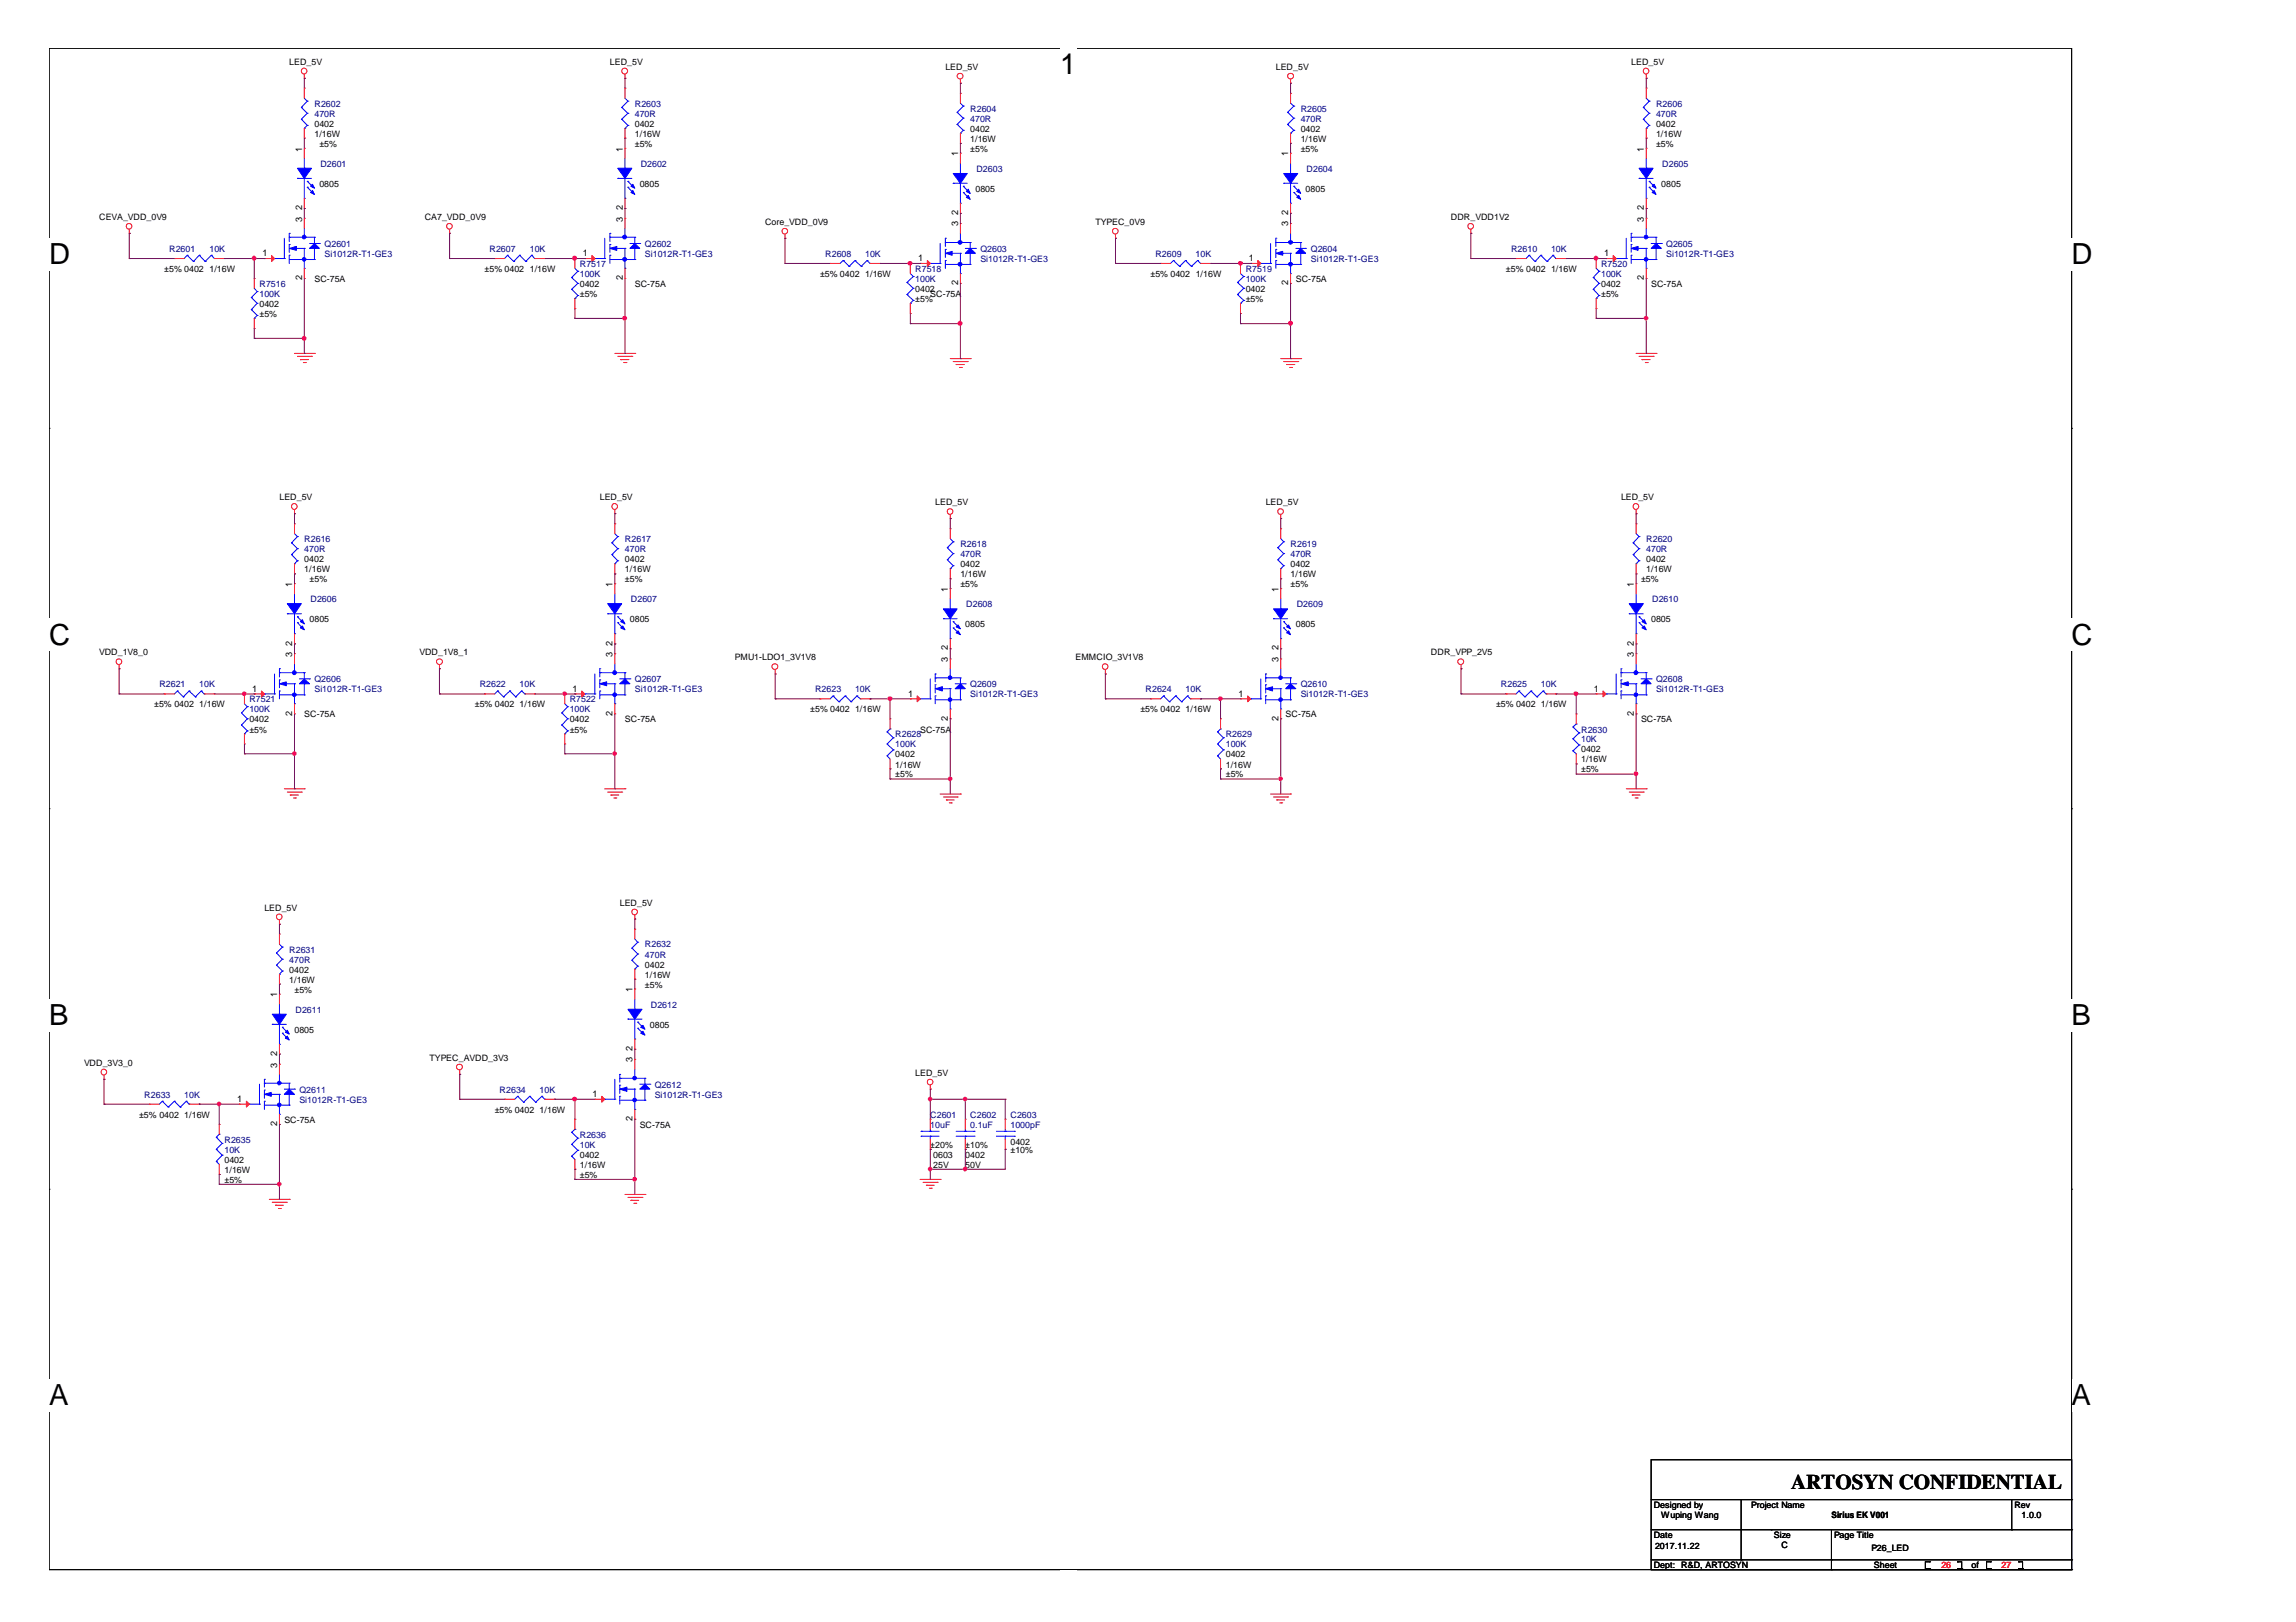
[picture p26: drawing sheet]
<svg xmlns="http://www.w3.org/2000/svg" width="297mm" height="210mm" viewBox="0 0 297 210" stroke-linecap="round" stroke-linejoin="round" font-family="sans-serif">
<defs><g id="words">
<g font-size="3.8">
<text x="137.2" y="9.6">1</text>
<text x="6.3" y="34.2">D</text>
<text x="268" y="34.2">D</text>
<text x="6.3" y="83.4">C</text>
<text x="268" y="83.4">C</text>
<text x="6.3" y="132.6">B</text>
<text x="268" y="132.6">B</text>
<text x="6.3" y="181.9">A</text>
<text x="268" y="181.9">A</text>
</g>
<text font-size="2.7" x="231.7" y="192.7">ARTOSYN CONFIDENTIAL</text>
<g font-size="1.2">
<text x="39.1" y="19.6" transform="rotate(-90 39.1 19.6)">1</text>
<text x="80.6" y="19.6" transform="rotate(-90 80.6 19.6)">1</text>
<text x="124" y="20.2" transform="rotate(-90 124 20.2)">1</text>
<text x="166.7" y="20.2" transform="rotate(-90 166.7 20.2)">1</text>
<text x="212.7" y="19.6" transform="rotate(-90 212.7 19.6)">1</text>
<text x="39.1" y="28.7" transform="rotate(-90 39.1 28.7)">3</text>
<text x="39.1" y="27.2" transform="rotate(-90 39.1 27.2)">2</text>
<text x="80.6" y="28.7" transform="rotate(-90 80.6 28.7)">3</text>
<text x="80.6" y="27.2" transform="rotate(-90 80.6 27.2)">2</text>
<text x="124" y="29.3" transform="rotate(-90 124 29.3)">3</text>
<text x="124" y="27.8" transform="rotate(-90 124 27.8)">2</text>
<text x="166.7" y="29.3" transform="rotate(-90 166.7 29.3)">3</text>
<text x="166.7" y="27.8" transform="rotate(-90 166.7 27.8)">2</text>
<text x="212.7" y="28.7" transform="rotate(-90 212.7 28.7)">3</text>
<text x="212.7" y="27.2" transform="rotate(-90 212.7 27.2)">2</text>
<text x="34" y="33.2">1</text>
<text x="75.4" y="33.2">1</text>
<text x="118.8" y="33.8">1</text>
<text x="161.5" y="33.8">1</text>
<text x="207.5" y="33.2">1</text>
<text x="39.1" y="36.3" transform="rotate(-90 39.1 36.3)">2</text>
<text x="80.6" y="36.3" transform="rotate(-90 80.6 36.3)">2</text>
<text x="124" y="36.9" transform="rotate(-90 124 36.9)">2</text>
<text x="166.7" y="36.9" transform="rotate(-90 166.7 36.9)">2</text>
<text x="212.7" y="36.3" transform="rotate(-90 212.7 36.3)">2</text>
<text x="37.8" y="76" transform="rotate(-90 37.8 76)">1</text>
<text x="79.2" y="76" transform="rotate(-90 79.2 76)">1</text>
<text x="122.6" y="76.6" transform="rotate(-90 122.6 76.6)">1</text>
<text x="165.4" y="76.6" transform="rotate(-90 165.4 76.6)">1</text>
<text x="211.4" y="76" transform="rotate(-90 211.4 76)">1</text>
<text x="37.8" y="83.5" transform="rotate(-90 37.8 83.5)">2</text>
<text x="79.2" y="83.5" transform="rotate(-90 79.2 83.5)">2</text>
<text x="211.4" y="83.5" transform="rotate(-90 211.4 83.5)">2</text>
<text x="32.6" y="89.5">1</text>
<text x="37.8" y="85" transform="rotate(-90 37.8 85)">3</text>
<text x="74.1" y="89.5">1</text>
<text x="79.2" y="85" transform="rotate(-90 79.2 85)">3</text>
<text x="122.6" y="85.7" transform="rotate(-90 122.6 85.7)">3</text>
<text x="122.6" y="84.2" transform="rotate(-90 122.6 84.2)">2</text>
<text x="165.4" y="85.7" transform="rotate(-90 165.4 85.7)">3</text>
<text x="165.4" y="84.2" transform="rotate(-90 165.4 84.2)">2</text>
<text x="206.2" y="89.5">1</text>
<text x="211.4" y="85" transform="rotate(-90 211.4 85)">3</text>
<text x="37.8" y="92.6" transform="rotate(-90 37.8 92.6)">2</text>
<text x="79.2" y="92.6" transform="rotate(-90 79.2 92.6)">2</text>
<text x="117.5" y="90.1">1</text>
<text x="122.6" y="93.3" transform="rotate(-90 122.6 93.3)">2</text>
<text x="160.2" y="90.1">1</text>
<text x="165.4" y="93.3" transform="rotate(-90 165.4 93.3)">2</text>
<text x="211.4" y="92.6" transform="rotate(-90 211.4 92.6)">2</text>
<text x="35.9" y="129" transform="rotate(-90 35.9 129)">1</text>
<text x="81.8" y="128.4" transform="rotate(-90 81.8 128.4)">1</text>
<text x="35.9" y="136.7" transform="rotate(-90 35.9 136.7)">2</text>
<text x="81.8" y="137.5" transform="rotate(-90 81.8 137.5)">3</text>
<text x="81.8" y="136" transform="rotate(-90 81.8 136)">2</text>
<text x="30.7" y="142.6">1</text>
<text x="35.9" y="138.1" transform="rotate(-90 35.9 138.1)">3</text>
<text x="76.7" y="142">1</text>
<text x="35.9" y="145.7" transform="rotate(-90 35.9 145.7)">2</text>
<text x="81.8" y="145.1" transform="rotate(-90 81.8 145.1)">2</text>
</g>
<g font-size="1.1">
<text x="37.4" y="8.4">LED_5V</text>
<text x="78.9" y="8.4">LED_5V</text>
<text x="122.3" y="9">LED_5V</text>
<text x="165.1" y="9">LED_5V</text>
<text x="211" y="8.4">LED_5V</text>
<text x="40.7" y="16.4">0402</text>
<text x="40.7" y="17.7">1/16W</text>
<text x="82.1" y="16.4">0402</text>
<text x="82.1" y="17.7">1/16W</text>
<text x="125.5" y="17.1">0402</text>
<text x="168.3" y="17.1">0402</text>
<text x="214.2" y="16.4">0402</text>
<text x="214.2" y="17.7">1/16W</text>
<text x="41.3" y="19">±5%</text>
<text x="82.1" y="19">±5%</text>
<text x="125.5" y="19.7">±5%</text>
<text x="125.5" y="18.3">1/16W</text>
<text x="168.3" y="19.7">±5%</text>
<text x="168.3" y="18.3">1/16W</text>
<text x="214.2" y="19">±5%</text>
<text x="12.8" y="28.5">CEVA_VDD_0V9</text>
<text x="41.3" y="24.2">0805</text>
<text x="54.9" y="28.5">CA7_VDD_0V9</text>
<text x="82.8" y="24.2">0805</text>
<text x="99" y="29.1">Core_VDD_0V9</text>
<text x="126.2" y="24.8">0805</text>
<text x="141.7" y="29.1">TYPEC_0V9</text>
<text x="168.9" y="24.8">0805</text>
<text x="187.7" y="28.5">DDR_VDD1V2</text>
<text x="214.9" y="24.2">0805</text>
<text x="21.3" y="35.2">±5% 0402</text>
<text x="27.1" y="35.2">1/16W</text>
<text x="62.7" y="35.2">±5% 0402</text>
<text x="68.5" y="35.2">1/16W</text>
<text x="106.1" y="35.8">±5% 0402</text>
<text x="111.9" y="35.8">1/16W</text>
<text x="148.8" y="35.8">±5% 0402</text>
<text x="154.7" y="35.8">1/16W</text>
<text x="194.8" y="35.2">±5% 0402</text>
<text x="200.7" y="35.2">1/16W</text>
<text x="33.6" y="39.7">0402</text>
<text x="33.6" y="41">±5%</text>
<text x="40.7" y="36.5">SC-75A</text>
<text x="75" y="37.1">0402</text>
<text x="75" y="38.4">±5%</text>
<text x="82.1" y="37.1">SC-75A</text>
<text x="118.4" y="37.8">0402</text>
<text x="118.4" y="39.1">±5%</text>
<text x="120.4" y="38.4">SC-75A</text>
<text x="161.2" y="37.8">0402</text>
<text x="161.2" y="39.1">±5%</text>
<text x="167.6" y="36.5">SC-75A</text>
<text x="207.1" y="37.1">0402</text>
<text x="207.1" y="38.4">±5%</text>
<text x="213.6" y="37.1">SC-75A</text>
<text x="36.2" y="64.7">LED_5V</text>
<text x="77.6" y="64.7">LED_5V</text>
<text x="121" y="65.4">LED_5V</text>
<text x="163.7" y="65.4">LED_5V</text>
<text x="209.7" y="64.7">LED_5V</text>
<text x="39.4" y="72.7">0402</text>
<text x="39.4" y="74.1">1/16W</text>
<text x="40" y="75.4">±5%</text>
<text x="80.9" y="75.4">±5%</text>
<text x="80.9" y="72.7">0402</text>
<text x="80.9" y="74.1">1/16W</text>
<text x="124.2" y="76">±5%</text>
<text x="124.2" y="73.4">0402</text>
<text x="124.2" y="74.7">1/16W</text>
<text x="167" y="76">±5%</text>
<text x="167" y="73.4">0402</text>
<text x="167" y="74.7">1/16W</text>
<text x="212.3" y="75.4">±5%</text>
<text x="213" y="72.7">0402</text>
<text x="213" y="74.1">1/16W</text>
<text x="40" y="80.5">0805</text>
<text x="81.5" y="80.5">0805</text>
<text x="124.9" y="81.2">0805</text>
<text x="167.6" y="81.2">0805</text>
<text x="213.6" y="80.5">0805</text>
<text x="12.8" y="84.8">VDD_1V8_0</text>
<text x="54.3" y="84.8">VDD_1V8_1</text>
<text x="95.1" y="85.4">PMU1-LDO1_3V1V8</text>
<text x="139.1" y="85.4">EMMCIO_3V1V8</text>
<text x="185.1" y="84.8">DDR_VPP_2V5</text>
<text x="19.9" y="91.5">±5% 0402</text>
<text x="25.8" y="91.5">1/16W</text>
<text x="32.3" y="93.5">0402</text>
<text x="32.3" y="94.8">±5%</text>
<text x="39.4" y="92.9">SC-75A</text>
<text x="61.4" y="91.5">±5% 0402</text>
<text x="67.2" y="91.5">1/16W</text>
<text x="73.7" y="93.5">0402</text>
<text x="73.7" y="94.8">±5%</text>
<text x="80.9" y="93.5">SC-75A</text>
<text x="104.8" y="92.2">±5% 0402</text>
<text x="110.6" y="92.2">1/16W</text>
<text x="119" y="94.8">SC-75A</text>
<text x="147.5" y="92.2">±5% 0402</text>
<text x="153.4" y="92.2">1/16W</text>
<text x="166.3" y="92.9">SC-75A</text>
<text x="193.5" y="91.5">±5% 0402</text>
<text x="199.3" y="91.5">1/16W</text>
<text x="212.3" y="93.5">SC-75A</text>
<text x="115.8" y="100.6">±5%</text>
<text x="115.8" y="98">0402</text>
<text x="115.8" y="99.3">1/16W</text>
<text x="158.6" y="100.6">±5%</text>
<text x="158.6" y="98">0402</text>
<text x="158.6" y="99.3">1/16W</text>
<text x="204.6" y="100">±5%</text>
<text x="204.6" y="97.4">0402</text>
<text x="204.6" y="98.7">1/16W</text>
<text x="34.2" y="117.8">LED_5V</text>
<text x="80.2" y="117.2">LED_5V</text>
<text x="37.4" y="125.9">0402</text>
<text x="83.4" y="125.2">0402</text>
<text x="37.4" y="127.2">1/16W</text>
<text x="38.1" y="128.5">±5%</text>
<text x="83.4" y="127.8">±5%</text>
<text x="83.4" y="126.5">1/16W</text>
<text x="10.9" y="137.9">VDD_3V3_0</text>
<text x="38.1" y="133.7">0805</text>
<text x="55.6" y="137.3">TYPEC_AVDD_3V3</text>
<text x="84.1" y="133">0805</text>
<text x="64" y="144">±5% 0402</text>
<text x="69.8" y="144">1/16W</text>
<text x="118.4" y="139.2">LED_5V</text>
<text x="18" y="144.7">±5% 0402</text>
<text x="23.8" y="144.7">1/16W</text>
<text x="36.8" y="145.3">SC-75A</text>
<text x="75" y="149.8">0402</text>
<text x="82.8" y="145.9">SC-75A</text>
<text x="120.4" y="148.5">±20%</text>
<text x="120.7" y="149.8">0603</text>
<text x="124.9" y="149.8">0402</text>
<text x="124.9" y="148.5">±10%</text>
<text x="130.7" y="148.1">0402</text>
<text x="130.7" y="149.2">±10%</text>
<text x="29" y="153.1">±5%</text>
<text x="29" y="150.5">0402</text>
<text x="29" y="151.8">1/16W</text>
<text x="75" y="152.4">±5%</text>
<text x="75" y="151.1">1/16W</text>
<text x="120.7" y="151.1">25V</text>
<text x="124.9" y="151.1">50V</text>
<text x="214" y="195.2">Designed by</text>
<text x="214.9" y="196.5">Wuping Wang</text>
<text x="226.6" y="195.2">Project Name</text>
<text x="236.9" y="196.4">Sirius EK V001</text>
<text x="260.6" y="195.2">Rev</text>
<text x="261.5" y="196.5">1.0.0</text>
<text x="214" y="203">Dept: R&amp;D, ARTOSYN</text>
<text x="214" y="199.1">Date</text>
<text x="214.1" y="200.5">2017.11.22</text>
<text x="229.5" y="199.1">Size</text>
<text x="230.5" y="200.3">C</text>
<text x="237.3" y="199.1">Page Title</text>
<text x="242.1" y="200.8">P26_LED</text>
<text x="242.4" y="203">Sheet</text>
<text x="255.1" y="203">of</text>
</g>
<g font-size="1.1" fill="#000080">
<text x="40.7" y="13.8">R2602</text>
<text x="40.7" y="15.1">470R</text>
<text x="82.1" y="13.8">R2603</text>
<text x="82.1" y="15.1">470R</text>
<text x="125.5" y="14.4">R2604</text>
<text x="125.5" y="15.8">470R</text>
<text x="168.3" y="14.4">R2605</text>
<text x="168.3" y="15.8">470R</text>
<text x="214.2" y="13.8">R2606</text>
<text x="214.2" y="15.1">470R</text>
<text x="41.4" y="21.6">D2601</text>
<text x="82.9" y="21.6">D2602</text>
<text x="126.3" y="22.2">D2603</text>
<text x="169" y="22.2">D2604</text>
<text x="215.1" y="21.6">D2605</text>
<text x="21.9" y="32.6">R2601</text>
<text x="27.1" y="32.6">10K</text>
<text x="42" y="31.9">Q2601</text>
<text x="42" y="33.2">Si1012R-T1-GE3</text>
<text x="63.3" y="32.6">R2607</text>
<text x="68.5" y="32.6">10K</text>
<text x="75" y="34.6">R7517</text>
<text x="75" y="35.8">100K</text>
<text x="83.4" y="31.9">Q2602</text>
<text x="83.4" y="33.2">Si1012R-T1-GE3</text>
<text x="106.8" y="33.2">R2608</text>
<text x="111.9" y="33.2">10K</text>
<text x="118.4" y="35.2">R7518</text>
<text x="126.8" y="32.6">Q2603</text>
<text x="126.8" y="33.9">Si1012R-T1-GE3</text>
<text x="149.5" y="33.2">R2609</text>
<text x="154.7" y="33.2">10K</text>
<text x="161.2" y="35.2">R7519</text>
<text x="169.6" y="32.6">Q2604</text>
<text x="169.6" y="33.9">Si1012R-T1-GE3</text>
<text x="195.5" y="32.6">R2610</text>
<text x="200.7" y="32.6">10K</text>
<text x="207.1" y="34.6">R7520</text>
<text x="207.1" y="35.8">100K</text>
<text x="215.6" y="31.9">Q2605</text>
<text x="215.6" y="33.2">Si1012R-T1-GE3</text>
<text x="33.6" y="37.1">R7516</text>
<text x="33.6" y="38.4">100K</text>
<text x="118.4" y="36.5">100K</text>
<text x="161.2" y="36.5">100K</text>
<text x="39.4" y="70.2">R2616</text>
<text x="39.4" y="71.5">470R</text>
<text x="80.9" y="70.2">R2617</text>
<text x="80.9" y="71.5">470R</text>
<text x="124.2" y="70.8">R2618</text>
<text x="167" y="70.8">R2619</text>
<text x="213" y="70.2">R2620</text>
<text x="213" y="71.5">470R</text>
<text x="40.2" y="77.9">D2606</text>
<text x="81.6" y="77.9">D2607</text>
<text x="124.2" y="72.1">470R</text>
<text x="167" y="72.1">470R</text>
<text x="213.7" y="77.9">D2610</text>
<text x="125" y="78.6">D2608</text>
<text x="167.8" y="78.6">D2609</text>
<text x="20.6" y="89">R2621</text>
<text x="25.8" y="89">10K</text>
<text x="40.7" y="88.3">Q2606</text>
<text x="40.7" y="89.6">Si1012R-T1-GE3</text>
<text x="62.1" y="89">R2622</text>
<text x="67.2" y="89">10K</text>
<text x="82.1" y="88.3">Q2607</text>
<text x="82.1" y="89.6">Si1012R-T1-GE3</text>
<text x="105.5" y="89.6">R2623</text>
<text x="110.6" y="89.6">10K</text>
<text x="125.5" y="89">Q2609</text>
<text x="148.2" y="89.6">R2624</text>
<text x="153.4" y="89.6">10K</text>
<text x="168.3" y="89">Q2610</text>
<text x="194.2" y="89">R2625</text>
<text x="199.3" y="89">10K</text>
<text x="214.2" y="88.3">Q2608</text>
<text x="214.2" y="89.6">Si1012R-T1-GE3</text>
<text x="32.3" y="90.9">R7521</text>
<text x="32.3" y="92.2">100K</text>
<text x="73.7" y="90.9">R7522</text>
<text x="73.7" y="92.2">100K</text>
<text x="115.8" y="95.4">R2628</text>
<text x="125.5" y="90.2">Si1012R-T1-GE3</text>
<text x="158.6" y="95.4">R2629</text>
<text x="168.3" y="90.2">Si1012R-T1-GE3</text>
<text x="204.6" y="94.8">R2630</text>
<text x="115.8" y="96.7">100K</text>
<text x="158.6" y="96.7">100K</text>
<text x="204.6" y="96.1">10K</text>
<text x="37.4" y="123.3">R2631</text>
<text x="37.4" y="124.6">470R</text>
<text x="83.4" y="122.6">R2632</text>
<text x="83.4" y="123.9">470R</text>
<text x="38.2" y="131">D2611</text>
<text x="84.2" y="130.4">D2612</text>
<text x="18.7" y="142">R2633</text>
<text x="23.8" y="142">10K</text>
<text x="38.7" y="141.4">Q2611</text>
<text x="38.7" y="142.7">Si1012R-T1-GE3</text>
<text x="64.6" y="141.4">R2634</text>
<text x="69.8" y="141.4">10K</text>
<text x="84.7" y="140.8">Q2612</text>
<text x="84.7" y="142">Si1012R-T1-GE3</text>
<text x="29" y="147.9">R2635</text>
<text x="29" y="149.2">10K</text>
<text x="75" y="147.2">R2636</text>
<text x="75" y="148.5">10K</text>
<text x="120.4" y="144.7">C2601</text>
<text x="120.4" y="145.9">10uF</text>
<text x="125.5" y="144.7">C2602</text>
<text x="125.5" y="145.9">0.1uF</text>
<text x="130.7" y="144.7">C2603</text>
<text x="130.7" y="145.9">1000pF</text>
</g>
<g font-size="1.1" fill="#f00">
<text x="251.2" y="203">26</text>
<text x="259" y="203">27</text>
</g>
</g></defs>
<path d="M6.3 6.2h261.7v196.9h-261.7z" fill="none" stroke="#000" stroke-width=".13"/>
<g fill="#fff">
<path d="M137.2 6.2h2.1v4.3h-2.1z"/>
<path d="M137.2 203.1h2.1v.5h-2.1z"/>
<path d="M6.3 30.8h2.8v4.3h-2.8z"/>
<path d="M268 30.8h2.8v4.3h-2.8z"/>
<path d="M6.3 80h2.8v4.3h-2.8z"/>
<path d="M268 80h2.8v4.3h-2.8z"/>
</g>
<path d="M6.3 55.4h.1M268 55.4h.1" fill="none" stroke="#000" stroke-width=".13"/>
<g fill="#fff">
<path d="M6.3 129.3h2.6v4.2h-2.6z"/>
<path d="M268 129.3h2.6v4.2h-2.6z"/>
</g>
<path d="M6.3 104.7h.1M268 104.7h.1" fill="none" stroke="#000" stroke-width=".13"/>
<g fill="#fff">
<path d="M6.3 178.5h2.6v4.2h-2.6z"/>
<path d="M268 178.5h2.6v4.2h-2.6z"/>
</g>
<g fill="none" stroke="#000" stroke-width=".13">
<path d="M6.3 153.9h.1M268 153.9h.1M213.6 188.9h54.4v14.2h-54.4zM213.6 194.1h54.4M213.6 198h54.4M225.3 194.1v7.8M229.2 198h.1M236.9 198v5.1M260.3 198h.1M260.3 194.1v3.9M268 194.1h.1M268 198h.1"/>
<path d="M213.6 201.9h54.4M213.6 203.1h54.4M225.3 201.9h.1M236.9 201.9h.1M236.9 203.1h.1M249.1 203h.1M249.1 203h.5M249.6 202.1h.1M249.6 203h.1M249.6 202.1h-.5v.9M253.2 203h.1M253.2 202.1h.1"/>
<path d="M253.2 202.1h.6v.9M253.2 203h.6M253.8 203h.1M257 203h.1M257 203h.5M257.5 202.1h.1M257.5 203h.1M257.5 202.1h-.5v.9M261.2 203h.1M261.2 202.1h.1M261.2 202.1h.5v.9M261.2 203h.5"/>
<path d="M261.7 203h.1M268 201.9h.1M268 203.1h.1"/>
</g>
<g fill="none" stroke="#f00" stroke-width=".13">
<path d="M39.4 10.1h.1M39.4 11.4h.1M39.4 17.9h.1M39.4 19.2h.1M39.4 9.6v.5M39.4 11.4v1.3M39.4 16.6v1.3M39.4 19.2v1.3M80.9 10.1h.1M80.9 11.4h.1M80.9 17.9h.1M80.9 19.2h.1"/>
<path d="M80.9 9.6v.5M80.9 11.4v1.3M80.9 16.6v1.3M80.9 19.2v1.3M124.2 10.8h.1M124.2 19.8h.1M124.2 12.1h.1M124.2 18.6h.1M124.2 10.3v.5M124.2 12.1v1.2M124.2 17.2v1.4M124.2 19.8v1.3"/>
<path d="M167 10.8h.1M167 12.1h.1M167 18.6h.1M167 19.8h.1M167 10.3v.5M167 12.1v1.2M167 17.2v1.4M167 19.8v1.3M213 10.1h.1M213 19.2h.1M213 11.4h.1M213 17.9h.1"/>
<path d="M213 9.6v.5M213 11.4v1.3M213 16.6v1.3M213 19.2v1.3M16.7 30.2h.1M16.7 29.7v.5M22.6 33.5h.1M22.6 33.5h1.2M27.7 33.5h1.3M29 33.5h.1M32.9 36h.1M32.9 36v1.3"/>
<path d="M34.2 33.5h.1M34.2 33.5h1.3M39.4 28.3h.1M39.4 36h.1M39.4 27h.1M39.4 25.7v1.3M39.4 28.3v1.3M39.4 34.7v1.3M58.2 30.2h.1M58.2 29.7v.5M64 33.5h.1M64 33.5h1.3"/>
<path d="M69.2 33.5h1.3M70.5 33.5h.1M74.4 33.5h.1M74.4 39.9h.1M74.4 33.5v1.2M74.4 38.6v1.3M75.6 33.5h.1M75.6 33.5h1.4M80.9 28.3h.1M80.9 36h.1M80.9 27h.1M80.9 25.7v1.3"/>
<path d="M80.9 28.3v1.3M80.9 34.7v1.3M101.6 30.8h.1M101.6 30.3v.5M107.4 34.1h.1M107.4 34.1h1.3M112.6 34.1h1.3M113.9 34.1h.1M117.8 34.1h.1M117.8 34.1v1.3M117.8 39.3v1.3M119 34.1h.1"/>
<path d="M119 34.1h1.4M124.2 27.6h.1M124.2 28.9h.1M124.2 36.7h.1M124.2 26.3v1.3M124.2 28.9v1.3M124.2 35.4v1.3M144.3 30.8h.1M144.3 30.3v.5M150.2 34.1h.1M150.2 34.1h1.2M155.3 34.1h1.3"/>
<path d="M156.6 34.1h.1M160.5 34.1h.1M160.5 34.1v1.3M160.5 39.3v1.3M161.8 34.1h.1M161.8 34.1h1.3M167 28.9h.1M167 36.7h.1M167 27.6h.1M167 26.3v1.3M167 28.9v1.3M167 35.4v1.3"/>
<path d="M190.3 30.2h.1M190.3 29.7v.5M196.1 33.5h.1M196.1 33.5h1.3M201.3 33.5h1.3M202.6 33.5h.1M206.5 33.5h.1M206.5 39.9h.1M206.5 33.5v1.2M206.5 38.6v1.3M207.8 33.5h.1M207.8 33.5h1.3"/>
<path d="M213 27h.1M213 28.3h.1M213 36h.1M213 25.7v1.3M213 28.3v1.3M213 34.7v1.3M32.9 42.5h.1M32.9 41.2v1.3M38.1 45.7h2.6M38.5 46.1h1.8M38.9 46.5h.1M38.9 46.5h1"/>
<path d="M39.2 46.9h.3M39.5 46.9h.1M40.3 46.1h.1M40.7 45.7h.1M79.5 45.7h2.6M79.9 46.1h1.8M80.3 46.5h.1M80.3 46.5h1.1M80.7 46.9h.3M81 46.9h.1M81.7 46.1h.1M82.1 45.7h.1"/>
<path d="M117.8 40.6h.1M122.9 46.4h2.6M123.3 46.8h1.8M123.7 47.2h.1M123.7 47.2h1.1M124.1 47.6h.3M124.4 47.6h.1M125.1 46.8h.1M125.5 46.4h.1M160.5 40.6h.1M165.7 46.4h2.6M166.1 46.8h1.8"/>
<path d="M166.5 47.2h.1M166.5 47.2h1M166.8 47.6h.3M167.1 47.6h.1M167.9 46.8h.1M168.3 46.4h.1M211.7 45.7h2.5M212 46.1h1.9M212.4 46.5h.1M212.4 46.5h1.1M212.9 46.9h.2M213.1 46.9h.1"/>
<path d="M213.9 46.1h.1M214.2 45.7h.1M38.1 66.5h.1M38.1 75.5h.1M38.1 67.8h.1M38.1 74.3h.1M38.1 66v.5M38.1 67.8v1.3M38.1 73v1.3M38.1 75.5v1.3M79.5 66.5h.1M79.5 67.8h.1"/>
<path d="M79.5 74.3h.1M79.5 75.5h.1M79.5 66v.5M79.5 67.8v1.3M79.5 73v1.3M79.5 75.5v1.3M122.9 67.1h.1M122.9 68.4h.1M122.9 74.9h.1M122.9 76.2h.1M122.9 66.6v.5M122.9 68.4v1.3"/>
<path d="M122.9 73.6v1.3M122.9 76.2v1.3M165.7 67.1h.1M165.7 68.4h.1M165.7 74.9h.1M165.7 76.2h.1M165.7 66.6v.5M165.7 68.4v1.3M165.7 73.6v1.3M165.7 76.2v1.3M211.7 66.5h.1M211.7 67.8h.1"/>
<path d="M211.7 74.3h.1M211.7 75.5h.1M211.7 66v.5M211.7 67.8v1.3M211.7 73v1.3M211.7 75.5v1.3M15.4 86.5h.1M15.4 86v.5M21.3 89.8h.1M21.3 89.8h1.3M26.4 89.8h1.3M27.7 89.8h.1"/>
<path d="M31.6 89.8h.1M31.6 96.3h.1M31.6 89.8v1.3M31.6 95v1.3M32.9 89.8h.1M32.9 89.8h1.3M38.1 84.6h.1M38.1 92.4h.1M38.1 83.3h.1M38.1 82v1.3M38.1 84.6v1.3M38.1 91.1v1.3"/>
<path d="M56.9 86.5h.1M56.9 86v.5M62.7 89.8h.1M62.7 89.8h1.3M67.9 89.8h1.3M69.2 89.8h.1M73.1 89.8h.1M73.1 96.3h.1M73.1 89.8v1.3M73.1 95v1.3M74.4 89.8h.1M74.4 89.8h1.2"/>
<path d="M79.5 84.6h.1M79.5 92.4h.1M79.5 83.3h.1M79.5 82v1.3M79.5 84.6v1.3M79.5 91.1v1.3M100.3 87.2h.1M100.3 86.7v.5M106.1 90.4h.1M106.1 90.4h1.3M111.3 90.4h1.3M112.6 90.4h.1"/>
<path d="M115.1 99.5h.1M115.1 93h.1M115.1 93v1.3M115.1 98.2v1.3M117.8 90.4h.1M117.8 90.4h1.2M122.9 85.3h.1M122.9 93h.1M122.9 84h.1M122.9 82.6v1.4M122.9 85.3v1.2M122.9 91.8v1.2"/>
<path d="M143 87.2h.1M143 86.7v.5M148.8 90.4h.1M148.8 90.4h1.4M154 90.4h1.3M155.3 90.4h.1M157.9 99.5h.1M157.9 93h.1M157.9 93v1.3M157.9 98.2v1.3M160.5 90.4h.1M160.5 90.4h1.3"/>
<path d="M165.7 85.3h.1M165.7 93h.1M165.7 84h.1M165.7 82.6v1.4M165.7 85.3v1.2M165.7 91.8v1.2M189 86.5h.1M189 86v.5M194.8 89.8h.1M194.8 89.8h1.3M200 89.8h1.3M201.3 89.8h.1"/>
<path d="M203.9 98.9h.1M203.9 92.4h.1M203.9 92.4v1.3M203.9 97.6v1.3M206.5 89.8h.1M206.5 89.8h1.3M211.7 83.3h.1M211.7 84.6h.1M211.7 92.4h.1M211.7 82v1.3M211.7 84.6v1.3M211.7 91.1v1.3"/>
<path d="M36.2 119.6h.1M36.2 119.1v.5M36.8 102.1h2.6M37.2 102.5h1.8M37.5 102.9h.1M37.5 102.9h1.1M38 103.3h.2M38.2 103.3h.1M39 102.5h.1M39.4 102.1h.1M78.2 102.1h2.7M78.6 102.5h1.8"/>
<path d="M79 102.9h.1M79 102.9h1.1M79.4 103.3h.3M79.7 103.3h.1M80.4 102.5h.1M80.9 102.1h.1M82.1 118.9h.1M82.1 118.4v.5M121.6 102.8h2.6M122 103.1h1.8M122.4 103.5h.1M122.4 103.5h1"/>
<path d="M122.8 103.9h.3M123.1 103.9h.1M123.8 103.1h.1M124.2 102.8h.1M164.4 102.8h2.6M164.8 103.1h1.8M165.2 103.5h.1M165.2 103.5h1M165.6 103.9h.2M165.8 103.9h.1M166.6 103.1h.1M167 102.8h.1"/>
<path d="M210.4 102.1h2.6M210.8 102.5h1.8M211.2 102.9h.1M211.2 102.9h1M211.5 103.3h.3M211.8 103.3h.1M212.6 102.5h.1M213 102.1h.1M13.5 139.7h.1M13.5 139.2v.5M36.2 128.7h.1M36.2 136.4h.1"/>
<path d="M36.2 137.7h.1M36.2 120.9h.1M36.2 127.4h.1M36.2 120.9v1.3M36.2 126.1v1.3M36.2 128.7v1.2M36.2 135.1v1.3M36.2 137.7v1.3M59.5 139h.1M59.5 138.5v.5M82.1 128h.1M82.1 135.8h.1"/>
<path d="M82.1 137.1h.1M82.1 120.2h.1M82.1 126.7h.1M82.1 120.2v1.3M82.1 125.4v1.3M82.1 128v1.3M82.1 134.5v1.3M82.1 137.1v1.3M19.3 142.9h.1M19.3 142.9h1.3M24.5 142.9h1.3M25.8 142.9h.1"/>
<path d="M28.4 152h.1M28.4 145.5h.1M28.4 145.5v1.3M28.4 150.7v1.3M30.9 142.9h.1M30.9 142.9h1.4M34.8 155.2h2.6M35.2 155.6h1.8M35.6 156h.1M35.6 156h1.1M36 156.4h.3M36.2 145.5h.1"/>
<path d="M36.2 144.2v1.3M36.3 156.4h.1M37 155.6h.1M37.4 155.2h.1M65.3 142.3h.1M65.3 142.3h1.3M70.5 142.3h1.3M71.8 142.3h.1M74.4 151.3h.1M74.4 144.8h.1M74.4 144.8v1.3M74.4 150v1.3"/>
<path d="M77 142.3h.1M77 142.3h1.2M80.9 154.6h2.5M81.2 155h1.9M81.6 155.3h.1M81.6 155.3h1M82 155.7h.3M82.1 144.8h.1M82.1 143.6v1.2M82.3 155.7h.1M83.1 155h.1M83.4 154.6h.1"/>
<path d="M119 152.6h2.6M119.4 153h1.8M119.8 153.4h.1M119.8 153.4h1.1M120.2 153.8h.3M120.4 140.9h.1M120.4 144.8h.1M120.4 148.7h.1M120.4 140.4v.5M120.4 144.8v1.3M120.4 147.4v1.3M120.5 153.8h.1"/>
<path d="M121.2 153h.1M121.6 152.6h.1M124.9 144.8h.1M124.9 148.7h.1M124.9 144.8v1.3M124.9 147.4v1.3M130 144.8h.1M130 148.7h.1M130 144.8v1.3M130 147.4v1.3"/>
<circle cx="39.3" cy="9.2" r=".38"/>
<circle cx="80.8" cy="9.2" r=".38"/>
<circle cx="124.2" cy="9.9" r=".37"/>
<circle cx="167" cy="9.9" r=".37"/>
<circle cx="212.9" cy="9.2" r=".38"/>
<circle cx="16.7" cy="29.3" r=".37"/>
<circle cx="58.1" cy="29.3" r=".37"/>
<circle cx="101.5" cy="29.9" r=".37"/>
<circle cx="144.3" cy="29.9" r=".37"/>
<circle cx="190.3" cy="29.3" r=".37"/>
<circle cx="38.1" cy="65.5" r=".38"/>
<circle cx="79.5" cy="65.5" r=".38"/>
<circle cx="122.9" cy="66.2" r=".37"/>
<circle cx="165.7" cy="66.2" r=".37"/>
<circle cx="211.6" cy="65.5" r=".38"/>
<circle cx="15.4" cy="85.6" r=".37"/>
<circle cx="56.9" cy="85.6" r=".37"/>
<circle cx="100.3" cy="86.3" r=".37"/>
<circle cx="143" cy="86.3" r=".37"/>
<circle cx="189" cy="85.6" r=".37"/>
<circle cx="36.1" cy="118.6" r=".37"/>
<circle cx="82.1" cy="118" r=".37"/>
<circle cx="13.4" cy="138.7" r=".38"/>
<circle cx="59.4" cy="138.1" r=".37"/>
<circle cx="120.3" cy="140" r=".37"/>
</g>
<g fill="none" stroke="#00f" stroke-width=".13">
<path d="M39 13.9h.1M39 15.4h.1M39 13.9l.8 .8M39 15.4l.8 .8M39.4 16.6h.1M39.4 12.7l.4 .4M39.8 13.1h.1M39.8 14.7h.1M39.8 16.2h.1M39.8 13.1l-.8 .8M39.8 14.7l-.8 .7M39.8 16.2l-.4 .4"/>
<path d="M80.4 13.9h.1M80.4 15.4h.1M80.4 13.9l.8 .8M80.4 15.4l.8 .8M80.9 16.6h.1M80.9 12.7l.3 .4M81.2 13.1h.1M81.2 14.7h.1M81.2 16.2h.1M81.2 13.1l-.8 .8M81.2 14.7l-.8 .7M81.2 16.2l-.3 .4"/>
<path d="M123.8 14.5h.1M123.8 16.1h.1M123.8 14.5l.8 .8M123.8 16.1l.8 .8M124.2 17.2h.1M124.2 13.3l.4 .4M124.6 13.7h.1M124.6 15.3h.1M124.6 16.9h.1M124.6 13.7l-.8 .8M124.6 15.3l-.8 .8M124.6 16.9l-.4 .3"/>
<path d="M166.6 14.5h.1M166.6 16.1h.1M166.6 14.5l.8 .8M166.6 16.1l.8 .8M167 17.2h.1M167 13.3l.4 .4M167.4 13.7h.1M167.4 15.3h.1M167.4 16.9h.1M167.4 13.7l-.8 .8M167.4 15.3l-.8 .8M167.4 16.9l-.4 .3"/>
<path d="M212.6 13.9h.1M212.6 15.4h.1M212.6 13.9l.8 .8M212.6 15.4l.8 .8M213 16.6h.1M213 12.7l.4 .4M213.4 13.1h.1M213.4 14.7h.1M213.4 16.2h.1M213.4 13.1l-.8 .8M213.4 14.7l-.8 .7M213.4 16.2l-.4 .4"/>
<path d="M24.2 33h.1M24.2 33l-.4 .5M24.2 33l.8 .8M25 33.8h.1M25.8 33h.1M25.8 33l-.8 .8M25.8 33l.7 .8M26.5 33.8h.1M27.3 33h.1M27.3 33l-.8 .8M27.3 33l.4 .5M27.7 33.5h.1"/>
<path d="M32.5 38.5h.1M32.5 38.5l.8 .8M32.9 37.3l.4 .4M33.3 37.7h.1M33.3 39.3h.1M33.3 37.7l-.8 .8M33.3 39.3l-.8 .8M35.5 33.5h.1M35.5 33.5h1.3M36.8 33.5h.1M36.8 30.8v2.7M37.4 33h.1"/>
<path d="M37.4 31.6h.1M37.4 30.2h.1M37.4 30.7h.1M37.4 30.2v1.1M37.4 31.6v1.1M37.4 33v1.1M37.4 33.6h3.3M37.4 30.7h3.3M38.1 32.1h1.3M38.5 23.1h.1M38.5 23.1h1.8M39.4 30.7h.1"/>
<path d="M39.4 32.1h.1M39.4 34.7h.1M39.4 21.8h.1M39.4 25.7h.1M39.4 20.5v1.3M39.4 23.1v2.6M39.4 29.6v1.1M39.4 32.1v2.6M39.8 23.5h.1M39.8 24.2h.1M39.8 23.5l.8 .7M39.8 24.2l.8 .8"/>
<path d="M40 31.5h1.3M40.7 33.6h.1M40.7 32.1h.1M40.7 30.7h.1M40.7 30.7v.8M40.7 32.1v1.5M41.3 31.5h.1M65.7 33h.1M65.7 33l-.4 .5M65.7 33l.8 .8M66.5 33.8h.1M67.2 33h.1"/>
<path d="M67.2 33l-.7 .8M67.2 33l.8 .8M68 33.8h.1M68.8 33h.1M68.8 33l-.8 .8M68.8 33l.4 .5M69.2 33.5h.1M74 35.9h.1M74 37.4h.1M74 35.9l.8 .8M74 37.4l.8 .8M74.4 38.6h.1"/>
<path d="M74.4 34.7l.4 .4M74.8 35.1h.1M74.8 36.7h.1M74.8 38.2h.1M74.8 35.1l-.8 .8M74.8 36.7l-.8 .7M74.8 38.2l-.4 .4M77 33.5h.1M77 33.5h1.2M78.2 33.5h.1M78.2 30.8v2.7M78.9 33h.1"/>
<path d="M78.9 31.6h.1M78.9 30.2h.1M78.9 30.7h.1M78.9 33.6h3.2M78.9 30.7h3.2M78.9 30.2v1.1M78.9 31.6v1.1M78.9 33v1.1M79.5 32.1h1.4M79.9 23.1h.1M79.9 23.1h1.8M80.9 30.7h.1"/>
<path d="M80.9 32.1h.1M80.9 34.7h.1M80.9 21.8h.1M80.9 25.7h.1M80.9 20.5v1.3M80.9 23.1v2.6M80.9 29.6v1.1M80.9 32.1v2.6M81.2 23.5h.1M81.2 24.2h.1M81.2 23.5l.8 .7M81.2 24.2l.8 .8"/>
<path d="M81.5 31.5h1.3M82.1 33.6h.1M82.1 32.1h.1M82.1 30.7h.1M82.1 30.7v.8M82.1 32.1v1.5M82.8 31.5h.1M109.1 33.7h.1M109.1 33.7l-.4 .4M109.1 33.7l.8 .8M109.9 34.5h.1M110.6 33.7h.1"/>
<path d="M110.6 33.7l-.7 .8M110.6 33.7l.8 .8M111.4 34.5h.1M112.2 33.7h.1M112.2 33.7l-.8 .8M112.2 33.7l.4 .4M112.6 34.1h.1M117.3 36.5h.1M117.3 38.1h.1M117.3 36.5l.9 .8M117.3 38.1l.9 .8M117.8 39.3h.1"/>
<path d="M117.8 35.4l.4 .4M118.2 35.8h.1M118.2 37.3h.1M118.2 38.9h.1M118.2 35.8l-.9 .7M118.2 37.3l-.9 .8M118.2 38.9l-.4 .4M120.4 34.1h.1M120.4 34.1h1.2M121.6 34.1h.1M121.6 31.5v2.6M122.3 33.7h.1"/>
<path d="M122.3 32.3h.1M122.3 30.8h.1M122.3 31.4h.1M122.3 30.8v1.1M122.3 32.3v1M122.3 33.7v1M122.3 34.2h3.2M122.3 31.4h3.2M122.9 32.8h1.3M123.3 23.7h.1M123.3 23.7h1.8M124.2 22.5h.1"/>
<path d="M124.2 26.3h.1M124.2 31.4h.1M124.2 32.8h.1M124.2 35.4h.1M124.2 21.1v1.4M124.2 23.7v2.6M124.2 30.2v1.2M124.2 32.8v2.6M124.6 24.1h.1M124.6 24.9h.1M124.6 24.1l.8 .8M124.6 24.9l.8 .8"/>
<path d="M124.9 32.1h1.3M125.5 34.2h.1M125.5 32.8h.1M125.5 31.4h.1M125.5 31.4v.7M125.5 32.8v1.4M126.2 32.1h.1M151.8 33.7h.1M151.8 33.7l-.4 .4M151.8 33.7l.8 .8M152.6 34.5h.1M153.4 33.7h.1"/>
<path d="M153.4 33.7l-.8 .8M153.4 33.7l.7 .8M154.1 34.5h.1M154.9 33.7h.1M154.9 33.7l-.8 .8M154.9 33.7l.4 .4M155.3 34.1h.1M160.1 36.5h.1M160.1 38.1h.1M160.1 36.5l.8 .8M160.1 38.1l.8 .8M160.5 39.3h.1"/>
<path d="M160.5 35.4l.4 .4M160.9 35.8h.1M160.9 37.3h.1M160.9 38.9h.1M160.9 35.8l-.8 .7M160.9 37.3l-.8 .8M160.9 38.9l-.4 .4M163.1 34.1h.1M163.1 34.1h1.3M164.4 34.1h.1M164.4 31.5v2.6M165.1 33.7h.1"/>
<path d="M165.1 32.3h.1M165.1 30.8h.1M165.1 31.4h.1M165.1 34.2h3.2M165.1 31.4h3.2M165.1 30.8v1.1M165.1 32.3v1M165.1 33.7v1M165.7 32.8h1.3M166.1 23.7h.1M166.1 23.7h1.8M167 31.4h.1"/>
<path d="M167 32.8h.1M167 35.4h.1M167 22.5h.1M167 26.3h.1M167 21.1v1.4M167 23.7v2.6M167 30.2v1.2M167 32.8v2.6M167.4 24.1h.1M167.4 24.9h.1M167.4 24.9l.7 .8M167.4 24.1l.7 .8"/>
<path d="M167.6 32.1h1.3M168.3 34.2h.1M168.3 32.8h.1M168.3 31.4h.1M168.3 31.4v.7M168.3 32.8v1.4M168.9 32.1h.1M197.8 33h.1M197.8 33l-.4 .5M197.8 33l.8 .8M198.6 33.8h.1M199.3 33h.1"/>
<path d="M199.3 33l-.7 .8M199.3 33l.9 .8M200.2 33.8h.1M200.9 33h.1M200.9 33l-.7 .8M200.9 33l.4 .5M201.3 33.5h.1M206.1 35.9h.1M206.1 37.4h.1M206.1 35.9l.8 .8M206.1 37.4l.8 .8M206.5 38.6h.1"/>
<path d="M206.5 34.7l.4 .4M206.9 35.1h.1M206.9 36.7h.1M206.9 38.2h.1M206.9 35.1l-.8 .8M206.9 36.7l-.8 .7M206.9 38.2l-.4 .4M209.1 33.5h.1M209.1 33.5h1.3M210.4 33.5h.1M210.4 30.8v2.7M211 33h.1"/>
<path d="M211 31.6h.1M211 30.2h.1M211 30.7h.1M211 33.6h3.2M211 30.7h3.2M211 30.2v1.1M211 31.6v1.1M211 33v1.1M211.7 32.1h1.3M212 23.1h.1M212 23.1h1.9M213 21.8h.1"/>
<path d="M213 25.7h.1M213 30.7h.1M213 32.1h.1M213 34.7h.1M213 20.5v1.3M213 23.1v2.6M213 29.6v1.1M213 32.1v2.6M213.4 23.5h.1M213.4 24.2h.1M213.4 23.5l.7 .7M213.4 24.2l.7 .8"/>
<path d="M213.6 31.5h1.3M214.2 33.6h.1M214.2 32.1h.1M214.2 30.7h.1M214.2 30.7v.8M214.2 32.1v1.5M214.9 31.5h.1M32.5 40.1h.1M32.5 40.1l.8 .7M32.9 41.2h.1M33.3 40.8h.1M33.3 40.8l-.4 .4"/>
<path d="M37.2 79.4h.1M37.2 79.4h1.8M37.7 70.2h.1M37.7 71.8h.1M37.7 70.2l.8 .8M37.7 71.8l.8 .8M38.1 78.1h.1M38.1 73h.1M38.1 76.8v1.3M38.1 79.4v2.6M38.1 69.1l.4 .3M38.5 79.8h.1"/>
<path d="M38.5 69.4h.1M38.5 71h.1M38.5 72.6h.1M38.5 79.8l.7 .8M38.5 69.4l-.8 .8M38.5 71l-.8 .8M38.5 72.6l-.4 .4M78.6 79.4h.1M78.6 79.4h1.8M79.2 70.2h.1M79.2 71.8h.1M79.2 70.2l.7 .8"/>
<path d="M79.2 71.8l.7 .8M79.5 73h.1M79.5 78.1h.1M79.5 69.1l.4 .3M79.5 76.8v1.3M79.5 79.4v2.6M79.9 69.4h.1M79.9 71h.1M79.9 72.6h.1M79.9 79.8h.1M79.9 69.4l-.7 .8M79.9 71l-.7 .8"/>
<path d="M79.9 72.6l-.4 .4M79.9 79.8l.8 .8M122.6 70.9h.1M122.6 72.4h.1M122.6 70.9l.7 .7M122.6 72.4l.7 .8M122.9 73.6h.1M122.9 78.8h.1M122.9 69.7l.4 .4M122.9 77.5v1.3M123.3 70.1h.1M123.3 71.6h.1"/>
<path d="M123.3 73.2h.1M123.3 70.1l-.7 .8M123.3 71.6l-.7 .8M123.3 73.2l-.4 .4M165.3 70.9h.1M165.3 72.4h.1M165.3 70.9l.8 .7M165.3 72.4l.8 .8M165.7 73.6h.1M165.7 78.8h.1M165.7 69.7l.4 .4M165.7 77.5v1.3"/>
<path d="M166.1 70.1h.1M166.1 71.6h.1M166.1 73.2h.1M166.1 70.1l-.8 .8M166.1 71.6l-.8 .8M166.1 73.2l-.4 .4M210.8 79.4h.1M210.8 79.4h1.8M211.3 70.2h.1M211.3 71.8h.1M211.3 70.2l.7 .8M211.3 71.8l.7 .8"/>
<path d="M211.7 73h.1M211.7 78.1h.1M211.7 69.1l.3 .3M211.7 76.8v1.3M211.7 79.4v2.6M212 69.4h.1M212 71h.1M212 72.6h.1M212 79.8h.1M212 69.4l-.7 .8M212 71l-.7 .8M212 72.6l-.3 .4"/>
<path d="M212 79.8l.9 .8M22.9 89.4h.1M22.9 89.4l-.3 .4M22.9 89.4l.8 .8M23.7 90.2h.1M24.5 89.4h.1M24.5 89.4l-.8 .8M24.5 89.4l.8 .8M25.3 90.2h.1M26 89.4h.1M26 89.4l-.7 .8M26 89.4l.4 .4"/>
<path d="M26.4 89.8h.1M31.2 92.3h.1M31.2 93.8h.1M31.2 92.3l.8 .7M31.2 93.8l.8 .8M31.6 95h.1M31.6 91.1l.4 .4M32 91.5h.1M32 93h.1M32 94.6h.1M32 91.5l-.8 .8M32 93l-.8 .8"/>
<path d="M32 94.6l-.4 .4M34.2 89.8h.1M34.2 89.8h1.3M35.5 89.8h.1M35.5 87.2v2.6M36.2 89.4h.1M36.2 88h.1M36.2 86.5h.1M36.2 87.1h.1M36.2 86.5v1.1M36.2 88v1M36.2 89.4v1"/>
<path d="M36.2 89.9h3.2M36.2 87.1h3.2M36.8 88.5h1.3M38.1 87.1h.1M38.1 88.5h.1M38.1 91.1h.1M38.1 82h.1M38.1 85.9v1.2M38.1 88.5v2.6M38.5 80.6h.1M38.5 80.6l.7 .8M38.7 87.9h1.3"/>
<path d="M39.4 89.9h.1M39.4 88.5h.1M39.4 87.1h.1M39.4 87.1v.8M39.4 88.5v1.4M40 87.9h.1M64.4 89.4h.1M64.4 89.4l-.4 .4M64.4 89.4l.8 .8M65.2 90.2h.1M66 89.4h.1M66 89.4l-.8 .8"/>
<path d="M66 89.4l.7 .8M66.7 90.2h.1M67.5 89.4h.1M67.5 89.4l-.8 .8M67.5 89.4l.4 .4M67.9 89.8h.1M72.7 92.3h.1M72.7 93.8h.1M72.7 92.3l.7 .7M72.7 93.8l.7 .8M73.1 95h.1M73.1 91.1l.3 .4"/>
<path d="M73.4 91.5h.1M73.4 93h.1M73.4 94.6h.1M73.4 91.5l-.7 .8M73.4 93l-.7 .8M73.4 94.6l-.3 .4M75.6 89.8h.1M75.6 89.8h1.4M77 89.8h.1M77 87.2v2.6M77.6 89.4h.1M77.6 88h.1"/>
<path d="M77.6 86.5h.1M77.6 87.1h.1M77.6 89.9h3.3M77.6 87.1h3.3M77.6 86.5v1.1M77.6 88v1M77.6 89.4v1M78.2 88.5h1.3M79.5 87.1h.1M79.5 88.5h.1M79.5 91.1h.1M79.5 82h.1"/>
<path d="M79.5 85.9v1.2M79.5 88.5v2.6M79.9 80.6h.1M79.9 80.6l.8 .8M80.2 87.9h1.3M80.9 89.9h.1M80.9 88.5h.1M80.9 87.1h.1M80.9 87.1v.8M80.9 88.5v1.4M81.5 87.9h.1M107.8 90.1h.1"/>
<path d="M107.8 90.1l-.4 .3M107.8 90.1l.7 .7M108.5 90.8h.1M109.3 90.1h.1M109.3 90.1l-.8 .7M109.3 90.1l.8 .7M110.1 90.8h.1M110.9 90.1h.1M110.9 90.1l-.8 .7M110.9 90.1l.4 .3M111.3 90.4h.1M114.8 97.8h.1"/>
<path d="M114.8 96.3h.1M114.8 94.7h.1M114.8 97.8l.3 .4M114.8 96.3l.8 .7M114.8 94.7l.8 .8M115.1 94.3h.1M115.1 94.3l-.3 .4M115.6 97h.1M115.6 95.5h.1M115.6 97l-.8 .8M115.6 95.5l-.8 .8M119 90.4h.1"/>
<path d="M119 90.4h1.4M120.4 90.4h.1M120.4 87.9v2.5M121 90.1h.1M121 88.6h.1M121 87.2h.1M121 87.7h.1M121 90.6h3.2M121 87.7h3.2M121 87.2v1M121 88.6v1.1M121 90.1v1"/>
<path d="M121.6 89.1h1.3M122 80.1h.1M122 80.1h1.8M122.9 87.7h.1M122.9 89.1h.1M122.9 91.8h.1M122.9 82.6h.1M122.9 80.1v2.5M122.9 86.5v1.2M122.9 89.1v2.7M123.3 80.4h.1M123.3 81.3h.1"/>
<path d="M123.3 80.4l.8 .9M123.3 81.3l.8 .7M123.6 88.5h1.3M124.2 90.6h.1M124.2 89.1h.1M124.2 87.7h.1M124.2 87.7v.8M124.2 89.1v1.5M124.9 88.5h.1M150.5 90.1h.1M150.5 90.1l-.3 .3M150.5 90.1l.8 .7"/>
<path d="M151.3 90.8h.1M152.1 90.1h.1M152.1 90.1l-.8 .7M152.1 90.1l.8 .7M152.9 90.8h.1M153.6 90.1h.1M153.6 90.1l-.7 .7M153.6 90.1l.4 .3M154 90.4h.1M157.5 97.8h.1M157.5 96.3h.1M157.5 94.7h.1"/>
<path d="M157.5 97.8l.4 .4M157.5 96.3l.8 .7M157.5 94.7l.8 .8M157.9 94.3h.1M157.9 94.3l-.4 .4M158.3 97h.1M158.3 95.5h.1M158.3 97l-.8 .8M158.3 95.5l-.8 .8M161.8 90.4h.1M161.8 90.4h1.3M163.1 90.4h.1"/>
<path d="M163.1 87.9v2.5M163.7 90.1h.1M163.7 88.6h.1M163.7 87.2h.1M163.7 87.7h.1M163.7 87.2v1M163.7 88.6v1.1M163.7 90.1v1M163.7 90.6h3.3M163.7 87.7h3.3M164.4 89.1h1.3M164.8 80.1h.1"/>
<path d="M164.8 80.1h1.8M165.7 87.7h.1M165.7 89.1h.1M165.7 91.8h.1M165.7 82.6h.1M165.7 80.1v2.5M165.7 86.5v1.2M165.7 89.1v2.7M166.1 80.4h.1M166.1 81.3h.1M166.1 80.4l.7 .9M166.1 81.3l.7 .7"/>
<path d="M166.3 88.5h1.3M167 90.6h.1M167 89.1h.1M167 87.7h.1M167 87.7v.8M167 89.1v1.5M167.6 88.5h.1M196.5 89.4h.1M196.5 89.4l-.4 .4M196.5 89.4l.8 .8M197.3 90.2h.1M198.1 89.4h.1"/>
<path d="M198.1 89.4l-.8 .8M198.1 89.4l.7 .8M198.8 90.2h.1M199.6 89.4h.1M199.6 89.4l-.8 .8M199.6 89.4l.4 .4M200 89.8h.1M203.5 97.2h.1M203.5 95.6h.1M203.5 94.1h.1M203.5 97.2l.4 .4M203.5 95.6l.8 .8"/>
<path d="M203.5 94.1l.8 .7M203.9 93.7h.1M203.9 93.7l-.4 .4M204.3 96.4h.1M204.3 94.8h.1M204.3 96.4l-.8 .8M204.3 94.8l-.8 .8M207.8 89.8h.1M207.8 89.8h1.3M209.1 89.8h.1M209.1 87.2v2.6M209.7 89.4h.1"/>
<path d="M209.7 88h.1M209.7 86.5h.1M209.7 87.1h.1M209.7 89.9h3.3M209.7 87.1h3.3M209.7 86.5v1.1M209.7 88v1M209.7 89.4v1M210.4 88.5h1.3M211.7 82h.1M211.7 87.1h.1M211.7 88.5h.1"/>
<path d="M211.7 91.1h.1M211.7 85.9v1.2M211.7 88.5v2.6M212 80.6h.1M212 80.6l.9 .8M212.3 87.9h1.3M213 89.9h.1M213 88.5h.1M213 87.1h.1M213 87.1v.8M213 88.5v1.4M213.6 87.9h.1"/>
<path d="M34.2 139.7h.1M34.2 139.7v1M35.2 132.6h.1M35.2 132.6h1.8M35.8 123.3h.1M35.8 124.9h.1M35.8 123.3l.7 .8M35.8 124.9l.7 .8M36.2 131.2h.1M36.2 135.1h.1M36.2 126.1h.1M36.2 129.9v1.3"/>
<path d="M36.2 132.6v2.5M36.2 139v1.2M36.2 122.2l.3 .4M36.5 132.9h.1M36.5 133.7h.1M36.5 122.6h.1M36.5 124.1h.1M36.5 125.7h.1M36.5 132.9l.8 .8M36.5 133.7l.8 .8M36.5 122.6l-.7 .7M36.5 124.1l-.7 .8"/>
<path d="M36.5 125.7l-.3 .4M79.5 139.7v2.6M80.2 139h.1M80.2 139.5h.1M80.2 139v1.1M80.2 139.5h3.2M81.2 131.9h.1M81.2 131.9h1.9M81.7 122.7h.1M81.7 124.3h.1M81.7 122.7l.8 .8M81.7 124.3l.8 .7"/>
<path d="M82.1 130.6h.1M82.1 134.5h.1M82.1 139.5h.1M82.1 125.4h.1M82.1 129.3v1.3M82.1 131.9v2.6M82.1 138.4v1.1M82.1 121.5l.4 .4M82.5 132.3h.1M82.5 133.1h.1M82.5 121.9h.1M82.5 123.5h.1"/>
<path d="M82.5 125h.1M82.5 132.3l.8 .8M82.5 133.1l.8 .7M82.5 121.9l-.8 .8M82.5 123.5l-.8 .8M82.5 125l-.4 .4M83.4 139.5h.1M83.4 139.5v.8M21 142.5h.1M21 142.5l-.4 .4M21 142.5l.8 .8M21.8 143.3h.1"/>
<path d="M22.6 142.5h.1M22.6 142.5l-.8 .8M22.6 142.5l.7 .8M23.3 143.3h.1M24.1 142.5h.1M24.1 142.5l-.8 .8M24.1 142.5l.4 .4M24.5 142.9h.1M28 150.3h.1M28 148.7h.1M28 147.2h.1M28 150.3l.4 .4"/>
<path d="M28 148.7l.7 .8M28 147.2l.7 .8M28.4 146.8h.1M28.4 146.8l-.4 .4M28.7 149.5h.1M28.7 148h.1M28.7 149.5l-.7 .8M28.7 148l-.7 .7M32.3 142.9h.1M32.3 142.9h1.3M33.6 142.9h.1M33.6 140.3v2.6"/>
<path d="M34.2 142.5h.1M34.2 141.1h.1M34.2 140.2h.1M34.2 141.1v1M34.2 142.5v1.1M34.2 143h3.2M34.2 140.2h3.2M34.8 141.6h1.4M36.2 140.2h.1M36.2 141.6h.1M36.2 144.2h.1M36.2 141.6v2.6"/>
<path d="M36.8 140.9h1.3M37.4 143h.1M37.4 141.6h.1M37.4 140.2h.1M37.4 140.2v.7M37.4 141.6v1.4M38.1 140.9h.1M67 141.9h.1M67 141.9l-.4 .4M67 141.9l.7 .7M67.7 142.6h.1M68.5 141.9h.1"/>
<path d="M68.5 141.9l-.8 .7M68.5 141.9l.8 .7M69.3 142.6h.1M70.1 141.9h.1M70.1 141.9l-.8 .7M70.1 141.9l.4 .4M70.5 142.3h.1M74 149.6h.1M74 148.1h.1M74 146.5h.1M74 149.6l.4 .4M74 148.1l.8 .8"/>
<path d="M74 146.5l.8 .8M74.4 146.1h.1M74.4 146.1l-.4 .4M74.8 148.9h.1M74.8 147.3h.1M74.8 148.9l-.8 .7M74.8 147.3l-.8 .8M78.2 142.3h.1M78.2 142.3h1.3M79.5 142.3h.1M80.2 141.9h.1M80.2 140.4h.1"/>
<path d="M80.2 140.4v1.1M80.2 141.9v1M80.2 142.4h3.2M80.9 140.9h1.2M82.1 140.9h.1M82.1 143.6h.1M82.1 140.9v2.7M82.8 140.3h1.3M83.4 142.4h.1M83.4 140.9h.1M83.4 140.9v1.5M84.1 140.3h.1"/>
<path d="M119.2 147h.1M119.2 146.4h.1M119.2 147h2.3M119.2 146.4h2.3M120.4 146.4h.1M120.4 147h.1M120.4 146.1v.3M120.4 147v.4M123.7 147h2.3M123.7 146.4h2.3M124.9 146.4h.1M124.9 147h.1"/>
<path d="M124.9 146.1v.3M124.9 147v.4M126 147h.1M126 146.4h.1M128.9 147h2.3M128.9 146.4h2.3M130 146.4h.1M130 147h.1M130 146.1v.3M130 147v.4M131.2 147h.1M131.2 146.4h.1"/>
</g>
<g fill="#00f" stroke="#00f" stroke-width=".13">
<path d="M212 21.8h1.9l-.9 1.3z" fill-rule="evenodd"/>
<path d="M214 24.7l.2 .5-.5-.3z" fill-rule="evenodd"/>
<path d="M214 23.8l.2 .6-.5-.3z" fill-rule="evenodd"/>
<path d="M38.7 88.5l.7-.6 .6 .6z" fill-rule="evenodd"/>
<path d="M36.2 88.5l.8-.3v.5z" fill-rule="evenodd"/>
<path d="M37.9 86.9l.2-.1 .2 .1-.1 .3-.1 .1-.2-.1z" fill-rule="evenodd"/>
<path d="M37.9 89.7h.3l.1 .2-.1 .2h-.1h-.2z" fill-rule="evenodd"/>
<path d="M167 88.5l.6 .6h-1.3z" fill-rule="evenodd"/>
<path d="M163.7 89.1l.9-.2v.5z" fill-rule="evenodd"/>
<path d="M165.5 87.5h.3l.1 .2-.1 .2h-.1h-.2z" fill-rule="evenodd"/>
<path d="M165.5 90.4h.3l.1 .1-.1 .2-.1 .1-.2-.1z" fill-rule="evenodd"/>
<path d="M37.2 78.1h1.8l-.9 1.3z" fill-rule="evenodd"/>
<path d="M39.1 81l.3 .5-.5-.2z" fill-rule="evenodd"/>
<path d="M39.1 80.2l.3 .5-.5-.3z" fill-rule="evenodd"/>
<path d="M80.2 88.5l.7-.6 .6 .6z" fill-rule="evenodd"/>
<path d="M77.6 88.5l.9-.3v.5z" fill-rule="evenodd"/>
<path d="M79.3 86.9l.2-.1 .2 .1v.3l-.2 .1-.2-.1z" fill-rule="evenodd"/>
<path d="M79.3 89.7h.4l.1 .2-.1 .2h-.2h-.2z" fill-rule="evenodd"/>
<path d="M81.2 130.6h1.9l-1 1.3z" fill-rule="evenodd"/>
<path d="M82.9 133.7l.3-.3 .2 .6z" fill-rule="evenodd"/>
<path d="M82.9 132.9l.3-.2 .2 .5z" fill-rule="evenodd"/>
<path d="M210.8 78.1h1.8l-.9 1.3z" fill-rule="evenodd"/>
<path d="M212.4 81.3l.3-.3 .3 .5z" fill-rule="evenodd"/>
<path d="M212.4 80.4l.3-.2 .3 .5z" fill-rule="evenodd"/>
<path d="M123.3 22.5h1.8l-.9 1.2z" fill-rule="evenodd"/>
<path d="M125.3 25.3l.2 .5-.5-.3z" fill-rule="evenodd"/>
<path d="M125.3 24.5l.2 .5-.5-.2z" fill-rule="evenodd"/>
<path d="M35.2 131.2h1.8l-.8 1.4z" fill-rule="evenodd"/>
<path d="M37.2 134.1l.2 .5-.5-.3z" fill-rule="evenodd"/>
<path d="M37.2 133.3l.2 .5-.5-.2z" fill-rule="evenodd"/>
<path d="M123.6 89.1l.6-.6 .7 .6z" fill-rule="evenodd"/>
<path d="M121 89.1l.9-.2v.5z" fill-rule="evenodd"/>
<path d="M122.7 87.5h.4v.2v.2h-.2h-.2z" fill-rule="evenodd"/>
<path d="M122.7 90.4h.4v.1v.2l-.2 .1-.2-.1z" fill-rule="evenodd"/>
<path d="M40 32.1l.7-.6 .6 .6z" fill-rule="evenodd"/>
<path d="M37.4 32.1l1-.2v.5z" fill-rule="evenodd"/>
<path d="M39.2 30.5h.3l.1 .2-.1 .1-.2 .1-.1-.1z" fill-rule="evenodd"/>
<path d="M39.2 33.4h.3l.1 .1-.1 .2-.2 .1-.1-.1z" fill-rule="evenodd"/>
<path d="M81.5 32.1l.6-.6 .7 .6z" fill-rule="evenodd"/>
<path d="M78.9 32.1l.9-.2v.5z" fill-rule="evenodd"/>
<path d="M82.8 140.9l.6-.6 .7 .6z" fill-rule="evenodd"/>
<path d="M80.2 140.9l.9-.2v.5z" fill-rule="evenodd"/>
<path d="M81.9 139.3h.4v.2v.2l-.2 .1-.2-.1z" fill-rule="evenodd"/>
<path d="M81.9 142.2h.4v.1v.2l-.2 .1-.2-.1z" fill-rule="evenodd"/>
<path d="M37.4 140.9l.7 .7h-1.3z" fill-rule="evenodd"/>
<path d="M34.2 141.6l.9-.2v.5z" fill-rule="evenodd"/>
<path d="M36 140h.3l.1 .1-.1 .2-.2 .1-.1-.1z" fill-rule="evenodd"/>
<path d="M36 142.8h.3l.1 .2-.1 .1-.2 .1-.1-.1z" fill-rule="evenodd"/>
<path d="M125.5 32.1l.7 .7h-1.3z" fill-rule="evenodd"/>
<path d="M122.3 32.8l.9-.3v.5z" fill-rule="evenodd"/>
<path d="M79.9 21.8h1.8l-.8 1.3z" fill-rule="evenodd"/>
<path d="M81.6 24.9l.3-.2 .2 .5z" fill-rule="evenodd"/>
<path d="M81.9 23.8l.2 .6-.5-.3z" fill-rule="evenodd"/>
<path d="M168.3 32.1l.6 .7h-1.3z" fill-rule="evenodd"/>
<path d="M165.1 32.8l.8-.3v.5z" fill-rule="evenodd"/>
<path d="M166.1 22.5h1.8l-.9 1.2z" fill-rule="evenodd"/>
<path d="M168 25.3l.3 .5-.5-.3z" fill-rule="evenodd"/>
<path d="M168 24.5l.3 .5-.5-.2z" fill-rule="evenodd"/>
<path d="M78.6 78.1h1.8l-.9 1.3z" fill-rule="evenodd"/>
<path d="M80.6 81l.3 .5-.6-.2z" fill-rule="evenodd"/>
<path d="M80.6 80.2l.3 .5-.6-.3z" fill-rule="evenodd"/>
<path d="M122 78.8h1.8l-.9 1.3z" fill-rule="evenodd"/>
<path d="M124 81.6l.2 .5-.5-.2z" fill-rule="evenodd"/>
<path d="M124 80.9l.2 .5-.5-.3z" fill-rule="evenodd"/>
<path d="M214.2 31.5l.7 .6h-1.3z" fill-rule="evenodd"/>
<path d="M211 32.1l.9-.2v.5z" fill-rule="evenodd"/>
<path d="M212.8 30.5h.3l.1 .2-.1 .1-.2 .1-.1-.1z" fill-rule="evenodd"/>
<path d="M212.8 33.4h.3l.1 .1-.1 .2-.2 .1-.1-.1z" fill-rule="evenodd"/>
<path d="M164.8 78.8h1.8l-.9 1.3z" fill-rule="evenodd"/>
<path d="M166.7 81.6l.3 .5-.5-.2z" fill-rule="evenodd"/>
<path d="M166.7 80.9l.3 .5-.5-.3z" fill-rule="evenodd"/>
<path d="M38.5 21.8h1.8l-.9 1.3z" fill-rule="evenodd"/>
<path d="M40.2 24.9l.2-.2 .3 .5z" fill-rule="evenodd"/>
<path d="M40.4 23.8l.3 .6-.5-.3z" fill-rule="evenodd"/>
<path d="M212.3 88.5l.7-.6 .6 .6z" fill-rule="evenodd"/>
<path d="M209.7 88.5l1-.3v.5z" fill-rule="evenodd"/>
<path d="M211.5 86.9l.1-.1 .2 .1v.3l-.2 .1-.1-.1z" fill-rule="evenodd"/>
<path d="M211.5 89.7h.3l.1 .2-.1 .2h-.2h-.1z" fill-rule="evenodd"/>
<circle cx="80.8" cy="30.7" r=".25"/>
<circle cx="80.8" cy="33.6" r=".25"/>
<circle cx="124.2" cy="31.3" r=".25"/>
<circle cx="124.2" cy="34.2" r=".25"/>
<circle cx="167" cy="31.3" r=".25"/>
<circle cx="167" cy="34.2" r=".25"/>
</g>
<g fill="#f00" stroke="#f00" stroke-width=".13">
<path d="M33.8 89.4l.4 .4-.4 .4z" fill-rule="evenodd"/>
<path d="M161.4 90.1l.4 .3-.4 .4z" fill-rule="evenodd"/>
<path d="M75.3 89.4l.3 .4-.3 .4z" fill-rule="evenodd"/>
<path d="M118.7 90.1l.3 .3-.3 .4z" fill-rule="evenodd"/>
<path d="M35.1 33.1l.4 .4-.4 .3z" fill-rule="evenodd"/>
<path d="M76.6 33.1l.4 .4-.4 .3z" fill-rule="evenodd"/>
<path d="M77.9 141.9l.3 .4-.3 .3z" fill-rule="evenodd"/>
<path d="M31.9 142.5l.4 .4-.4 .4z" fill-rule="evenodd"/>
<path d="M120 33.7l.4 .4-.4 .4z" fill-rule="evenodd"/>
<path d="M162.7 33.7l.4 .4-.4 .4z" fill-rule="evenodd"/>
<path d="M208.7 33.1l.4 .4-.4 .3z" fill-rule="evenodd"/>
<path d="M207.4 89.4l.4 .4-.4 .4z" fill-rule="evenodd"/>
</g>
<g fill="none" stroke="#800040" stroke-width=".13">
<path d="M39.4 10.1h.1M39.4 17.9h.1M39.4 10.1v1.3M39.4 17.9v1.3M80.9 10.1h.1M80.9 17.9h.1M80.9 10.1v1.3M80.9 17.9v1.3M124.2 10.8h.1M124.2 18.6h.1M124.2 10.8v1.3M124.2 18.6v1.2"/>
<path d="M167 10.8h.1M167 18.6h.1M167 10.8v1.3M167 18.6v1.2M213 10.1h.1M213 17.9h.1M213 10.1v1.3M213 17.9v1.3M16.7 33.5h.1M16.7 30.2h.1M16.7 33.5h5.9M16.7 30.2v3.3"/>
<path d="M29 33.5h5.2M32.9 33.5h.1M32.9 33.5v2.5M34.2 33.5h.1M39.4 27h.1M39.4 27v1.3M39.4 36v9.7M58.2 30.2h.1M58.2 33.5h.1M58.2 33.5h5.8M58.2 30.2v3.3M70.5 33.5h5.1"/>
<path d="M74.4 33.5h.1M74.4 39.9v1.3M75.6 33.5h.1M80.9 27h.1M80.9 27v1.3M80.9 36v9.7M101.6 34.1h.1M101.6 30.8h.1M101.6 34.1h5.8M101.6 30.8v3.3M113.9 34.1h5.1M117.8 34.1h.1"/>
<path d="M119 34.1h.1M124.2 27.6h.1M124.2 27.6v1.3M124.2 36.7v9.7M144.3 34.1h.1M144.3 30.8h.1M144.3 34.1h5.9M144.3 30.8v3.3M156.6 34.1h5.2M160.5 34.1h.1M161.8 34.1h.1M167 27.6h.1"/>
<path d="M167 27.6v1.3M167 36.7v9.7M190.3 33.5h.1M190.3 30.2h.1M190.3 33.5h5.8M190.3 30.2v3.3M202.6 33.5h5.2M206.5 33.5h.1M206.5 39.9v1.3M207.8 33.5h.1M213 27h.1M213 27v1.3"/>
<path d="M213 36v9.7M32.9 43.8h.1M32.9 42.5v1.3M32.9 43.8h6.5M39.4 43.8h.1M39.4 45.7h.1M74.4 41.2h.1M74.4 41.2h6.5M80.9 41.2h.1M80.9 45.7h.1M117.8 41.9h.1M117.8 40.6v1.3"/>
<path d="M117.8 41.9h6.4M124.2 41.9h.1M124.2 46.4h.1M160.5 41.9h.1M160.5 41.9h6.5M160.5 40.6v1.3M167 41.9h.1M167 46.4h.1M206.5 41.2h.1M206.5 41.2h6.5M213 41.2h.1M213 45.7h.1"/>
<path d="M38.1 66.5h.1M38.1 74.3h.1M38.1 66.5v1.3M38.1 74.3v1.2M79.5 66.5h.1M79.5 74.3h.1M79.5 66.5v1.3M79.5 74.3v1.2M122.9 67.1h.1M122.9 74.9h.1M122.9 67.1v1.3M122.9 74.9v1.3"/>
<path d="M165.7 67.1h.1M165.7 74.9h.1M165.7 67.1v1.3M165.7 74.9v1.3M211.7 66.5h.1M211.7 74.3h.1M211.7 66.5v1.3M211.7 74.3v1.2M15.4 86.5h.1M15.4 89.8h.1M15.4 86.5v3.3M15.4 89.8h5.9"/>
<path d="M27.7 89.8h5.2M31.6 89.8h.1M31.6 97.6h.1M31.6 96.3v1.3M31.6 97.6h6.5M32.9 89.8h.1M38.1 97.6h.1M38.1 83.3h.1M38.1 83.3v1.3M38.1 92.4v9.7M56.9 86.5h.1M56.9 89.8h.1"/>
<path d="M56.9 86.5v3.3M56.9 89.8h5.8M69.2 89.8h5.2M73.1 89.8h.1M73.1 97.6h.1M73.1 97.6h6.4M73.1 96.3v1.3M74.4 89.8h.1M79.5 83.3h.1M79.5 97.6h.1M79.5 83.3v1.3M79.5 92.4v9.7"/>
<path d="M100.3 90.4h.1M100.3 87.2h.1M100.3 90.4h5.8M100.3 87.2v3.2M112.6 90.4h.1M112.6 90.4h5.2M115.1 90.4h.1M115.1 99.5h.1M115.1 90.4v2.6M115.1 99.5v1.3M122.9 84h.1M122.9 93h.1"/>
<path d="M122.9 84v1.3M122.9 93v9.8M143 90.4h.1M143 87.2h.1M143 90.4h5.8M143 87.2v3.2M155.3 90.4h.1M155.3 90.4h5.2M157.9 90.4h.1M157.9 99.5h.1M157.9 90.4v2.6M157.9 99.5v1.3"/>
<path d="M165.7 84h.1M165.7 93h.1M165.7 84v1.3M165.7 93v9.8M189 89.8h.1M189 86.5h.1M189 89.8h5.8M189 86.5v3.3M201.3 89.8h.1M201.3 89.8h5.2M203.9 89.8h.1M203.9 98.9h.1"/>
<path d="M203.9 89.8v2.6M203.9 98.9v1.3M211.7 83.3h.1M211.7 92.4h.1M211.7 83.3v1.3M211.7 92.4v9.7M36.2 119.6h.1M36.2 119.6v1.3M38.1 102.1h.1M79.5 102.1h.1M82.1 118.9h.1M82.1 118.9v1.3"/>
<path d="M115.1 100.8h.1M115.1 100.8h7.8M122.9 100.8h.1M157.9 100.8h.1M157.9 100.8h7.8M165.7 100.8h.1M203.9 100.2h.1M203.9 100.2h7.8M211.7 100.2h.1M13.5 139.7h.1M13.5 139.7v3.2M36.2 127.4h.1"/>
<path d="M36.2 136.4h.1M36.2 127.4v1.3M36.2 136.4v1.3M59.5 139h.1M59.5 139v3.3M82.1 126.7h.1M82.1 135.8h.1M82.1 126.7v1.3M82.1 135.8v1.3M13.5 142.9h.1M13.5 142.9h5.8M25.8 142.9h.1"/>
<path d="M25.8 142.9h5.1M28.4 142.9h.1M28.4 152h.1M28.4 153.3h.1M28.4 142.9v2.6M28.4 152v1.3M28.4 153.3h7.8M36.2 153.3h.1M36.2 145.5h.1M36.2 145.5v9.7M59.5 142.3h.1M59.5 142.3h5.8"/>
<path d="M71.8 142.3h.1M71.8 142.3h5.2M74.4 142.3h.1M74.4 151.3h.1M74.4 152.6h.1M74.4 142.3v2.5M74.4 151.3v1.3M74.4 152.6h7.7M82.1 152.6h.1M82.1 144.8h.1M82.1 144.8v9.8M120.4 140.9h.1"/>
<path d="M120.4 142.3h.1M120.4 151.3h.1M120.4 148.7h.1M120.4 142.3h9.6M120.4 140.9v3.9M120.4 148.7v3.9M124.9 142.3h.1M124.9 148.7h.1M124.9 151.3h.1M124.9 142.3v2.5M124.9 148.7v2.6M130 142.3h.1"/>
<path d="M130 148.7h.1M130 142.3v2.5M130 148.7v2.6h-9.6"/>
</g>
<g fill="#f0f" stroke="#f0f" stroke-width=".13">
<path d="M206.3 33.2h.2l.2 .1-.1 .3-.1 .1-.2-.1z" fill-rule="evenodd"/>
<path d="M72.9 89.6h.3l.1 .2-.1 .1-.2 .1-.1-.1z" fill-rule="evenodd"/>
<path d="M157.7 90.2h.3l.1 .2-.1 .2h-.1h-.2z" fill-rule="evenodd"/>
<path d="M211.5 99.9h.1l.2 .1v.3l-.2 .1-.1-.1z" fill-rule="evenodd"/>
<path d="M122.7 100.6h.4v.2v.1l-.2 .1-.2-.1z" fill-rule="evenodd"/>
<path d="M165.5 100.6h.3l.1 .2-.1 .1-.1 .1-.2-.1z" fill-rule="evenodd"/>
<path d="M31.4 89.6h.4v.2v.1l-.2 .1-.2-.1z" fill-rule="evenodd"/>
<path d="M28.2 142.7h.3l.1 .1-.1 .2-.2 .1-.1-.1z" fill-rule="evenodd"/>
<path d="M81.9 152.4h.4v.2v.2h-.2h-.2z" fill-rule="evenodd"/>
<path d="M36 153.1h.3l.1 .1-.1 .2-.2 .1-.1-.1z" fill-rule="evenodd"/>
<path d="M120.2 142.1h.3l.1 .1-.1 .2-.2 .1-.1-.1z" fill-rule="evenodd"/>
<path d="M124.7 142.1h.3l.1 .1-.1 .2-.2 .1-.1-.1z" fill-rule="evenodd"/>
<path d="M124.7 151.1h.3l.1 .2-.1 .1-.2 .1-.1-.1z" fill-rule="evenodd"/>
<path d="M120.2 151.1h.3l.1 .2-.1 .1-.2 .1-.1-.1z" fill-rule="evenodd"/>
<path d="M32.7 33.2h.2l.2 .1-.1 .3-.1 .1-.2-.1z" fill-rule="evenodd"/>
<path d="M39.2 43.6l.1-.1 .2 .1v.4h-.2h-.1z" fill-rule="evenodd"/>
<path d="M212.8 41h.3l.1 .2-.1 .1-.2 .1-.1-.1z" fill-rule="evenodd"/>
<path d="M37.9 97.4h.3l.1 .1-.1 .2-.1 .1-.2-.1z" fill-rule="evenodd"/>
<path d="M79.3 97.4h.4l.1 .1-.1 .2-.2 .1-.2-.1z" fill-rule="evenodd"/>
<path d="M206.3 33.2h.2l.2 .1-.1 .3-.1 .1-.2-.1z" fill-rule="evenodd"/>
<path d="M72.9 89.6h.3l.1 .2-.1 .1-.2 .1-.1-.1z" fill-rule="evenodd"/>
<path d="M157.7 90.2h.3l.1 .2-.1 .2h-.1h-.2z" fill-rule="evenodd"/>
<path d="M211.5 99.9h.1l.2 .1v.3l-.2 .1-.1-.1z" fill-rule="evenodd"/>
<path d="M122.7 100.6h.4v.2v.1l-.2 .1-.2-.1z" fill-rule="evenodd"/>
<path d="M165.5 100.6h.3l.1 .2-.1 .1-.1 .1-.2-.1z" fill-rule="evenodd"/>
<path d="M31.4 89.6h.4v.2v.1l-.2 .1-.2-.1z" fill-rule="evenodd"/>
<path d="M28.2 142.7h.3l.1 .1-.1 .2-.2 .1-.1-.1z" fill-rule="evenodd"/>
<path d="M81.9 152.4h.4v.2v.2h-.2h-.2z" fill-rule="evenodd"/>
<path d="M36 153.1h.3l.1 .1-.1 .2-.2 .1-.1-.1z" fill-rule="evenodd"/>
<path d="M120.2 142.1h.3l.1 .1-.1 .2-.2 .1-.1-.1z" fill-rule="evenodd"/>
<path d="M124.7 142.1h.3l.1 .1-.1 .2-.2 .1-.1-.1z" fill-rule="evenodd"/>
<path d="M124.7 151.1h.3l.1 .2-.1 .1-.2 .1-.1-.1z" fill-rule="evenodd"/>
<path d="M120.2 151.1h.3l.1 .2-.1 .1-.2 .1-.1-.1z" fill-rule="evenodd"/>
<path d="M32.7 33.2h.2l.2 .1-.1 .3-.1 .1-.2-.1z" fill-rule="evenodd"/>
<path d="M39.2 43.6l.1-.1 .2 .1v.4h-.2h-.1z" fill-rule="evenodd"/>
<path d="M212.8 41h.3l.1 .2-.1 .1-.2 .1-.1-.1z" fill-rule="evenodd"/>
<path d="M37.9 97.4h.3l.1 .1-.1 .2-.1 .1-.2-.1z" fill-rule="evenodd"/>
<path d="M79.3 97.4h.4l.1 .1-.1 .2-.2 .1-.2-.1z" fill-rule="evenodd"/>
<circle cx="74.3" cy="33.4" r=".26"/>
<circle cx="117.7" cy="34.1" r=".25"/>
<circle cx="160.5" cy="34.1" r=".25"/>
<circle cx="115.1" cy="90.4" r=".25"/>
<circle cx="203.9" cy="89.8" r=".25"/>
<circle cx="74.3" cy="142.2" r=".25"/>
<circle cx="80.8" cy="41.2" r=".25"/>
<circle cx="124.2" cy="41.8" r=".26"/>
<circle cx="167" cy="41.8" r=".26"/>
</g>
<use href="#words"/>
</svg>
